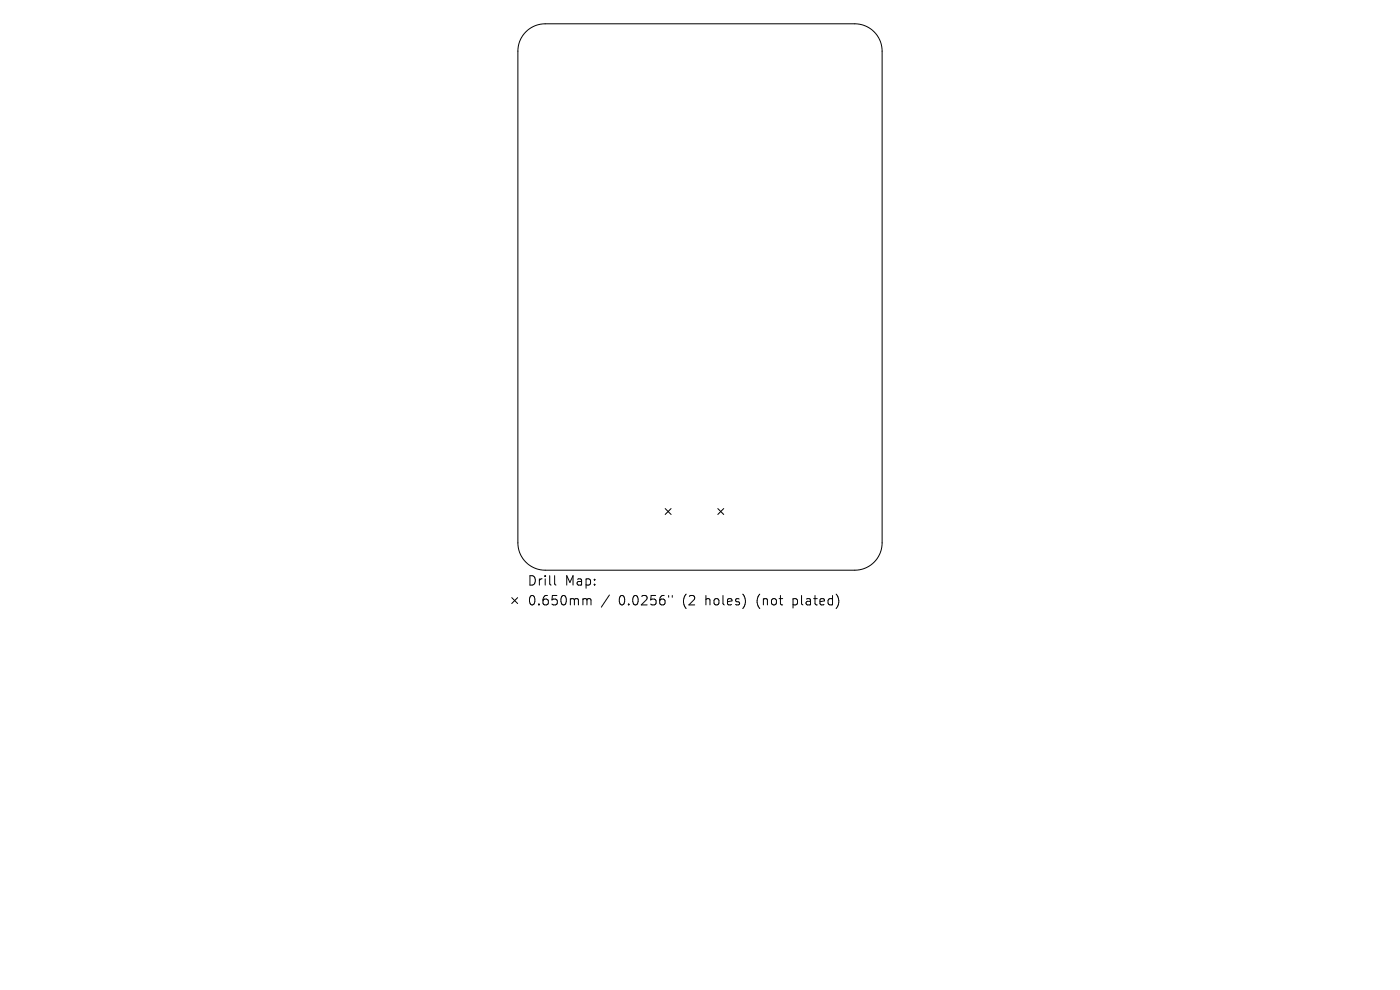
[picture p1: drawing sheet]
<svg xmlns="http://www.w3.org/2000/svg" width="297mm" height="210mm" viewBox="0 0 297 210" stroke-linecap="round" stroke-linejoin="round" font-family="sans-serif">
<defs><g id="words">
<g font-size="2.8">
<text x="111.8" y="124.5">Drill</text>
<text x="119.8" y="124.5">Map:</text>
<text x="111.8" y="128.7">0.650mm</text>
<text x="131.3" y="128.7">0.0256&quot;</text>
<text x="145" y="128.7">(2</text>
<text x="150" y="128.7">holes)</text>
<text x="161" y="128.7">(not</text>
<text x="168.8" y="128.7">plated)</text>
</g>
</g></defs>
<g fill="none" stroke="#000" stroke-width=".21">
<path d="M111.6 6.7a5.8 5.8 0 0 1 4.1-1.7h65.6a5.8 5.8 0 0 1 5.8 5.8v104.4a5.8 5.8 0 0 1-5.8 5.8h-65.6a5.8 5.8 0 0 1-5.8-5.8v-104.4a5.8 5.8 0 0 1 1.7-4.1zM141.1 107.9l1.3 1.2M142.4 107.9l-1.3 1.2M152.3 107.9l1.2 1.2M153.5 107.9l-1.2 1.2M108.6 126.8l1.2 1.2M109.8 126.8l-1.2 1.2M117.7 122.1v1.7l.2 .3M123.9 127h.3l.3 .3M124.5 127.3l.3-.3 .5 .1 .1 1.2M124.5 127.3v1M129.3 126.2l-1.7 2.6"/>
<path d="M141.9 126.3v.4M142.6 126.3v.4"/>
</g>
<use href="#words"/>
</svg>
